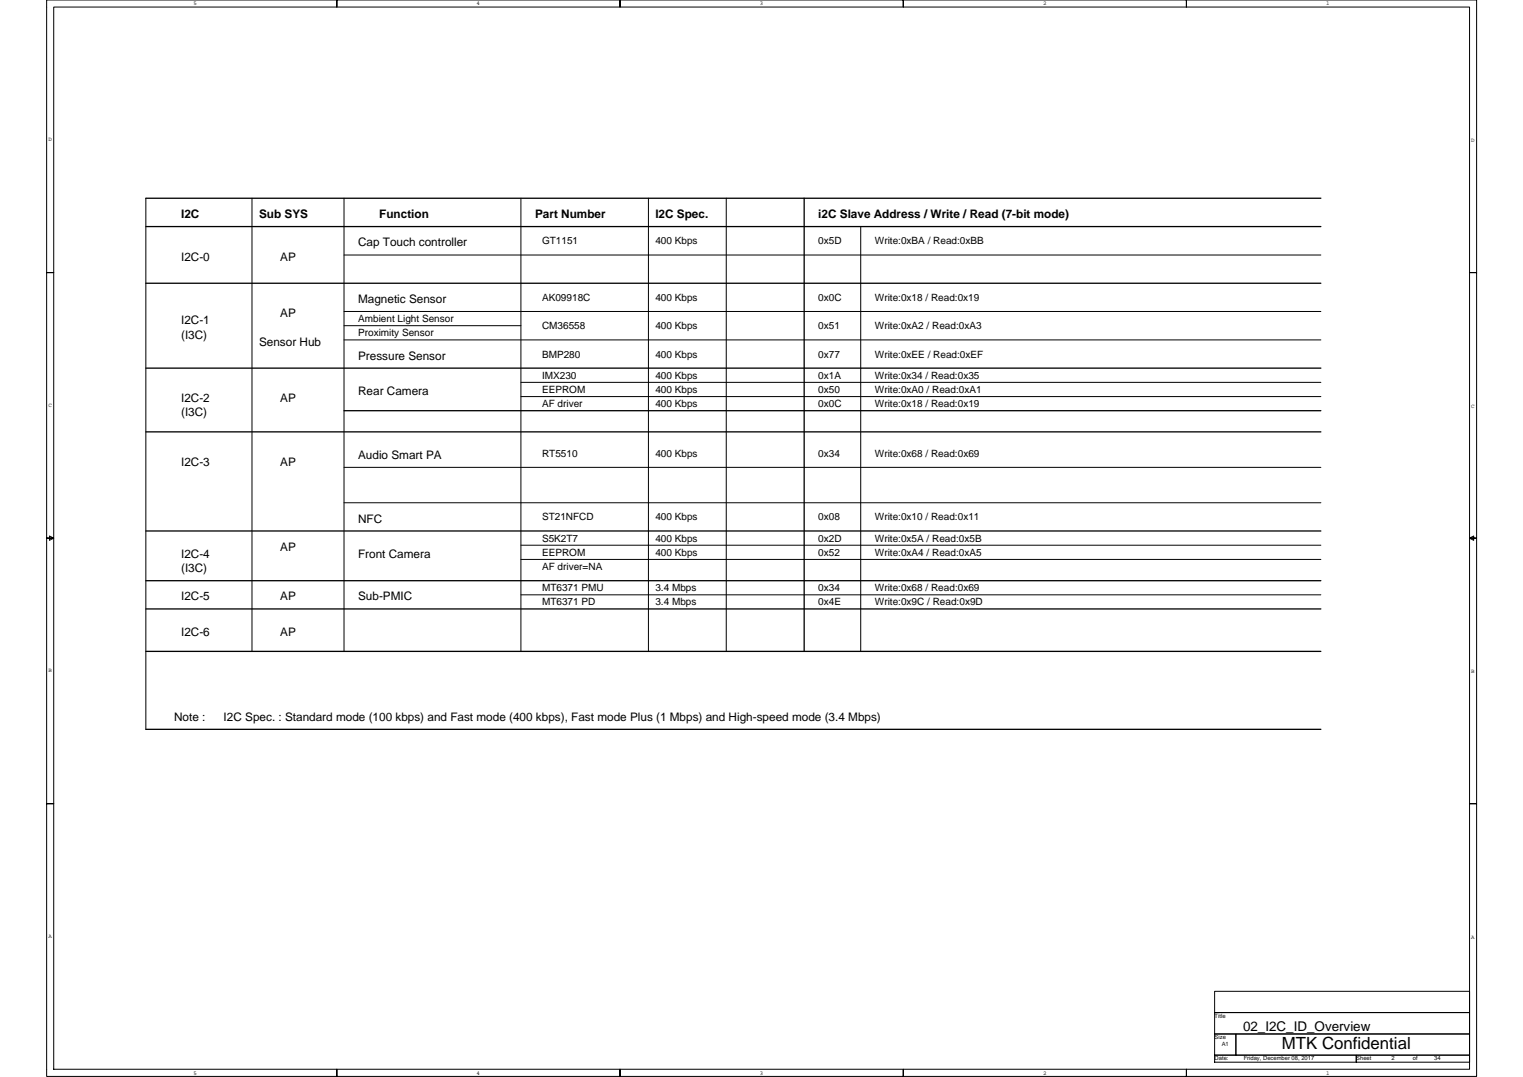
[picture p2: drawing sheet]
<svg xmlns="http://www.w3.org/2000/svg" width="297mm" height="210mm" viewBox="0 0 297 210" stroke-linecap="round" stroke-linejoin="round" font-family="sans-serif">
<defs><g id="words">
<text font-size="3.3" x="250" y="204.5">MTK Confidential</text>
<text font-size="2.6" x="242.4" y="201">02_I2C_ID_Overview</text>
<g font-size="2.3">
<text x="35.3" y="42.5">I2C</text>
<text x="50.5" y="42.5">Sub SYS</text>
<text x="74" y="42.5">Function</text>
<text x="104.4" y="42.5">Part Number</text>
<text x="127.8" y="42.5">I2C Spec.</text>
<text x="159.6" y="42.5">i2C Slave Address / Write / Read (7-bit mode)</text>
<text x="35.3" y="50.8">I2C-0</text>
<text x="54.6" y="50.8">AP</text>
<text x="69.8" y="48">Cap Touch controller</text>
<text x="69.8" y="59.1">Magnetic Sensor</text>
<text x="35.3" y="63.2">I2C-1</text>
<text x="35.3" y="66">(I3C)</text>
<text x="54.6" y="61.8">AP</text>
<text x="50.5" y="67.4">Sensor Hub</text>
<text x="69.8" y="70.1">Pressure Sensor</text>
<text x="69.8" y="77">Rear Camera</text>
<text x="35.3" y="78.4">I2C-2</text>
<text x="35.3" y="81.2">(I3C)</text>
<text x="54.6" y="78.4">AP</text>
<text x="69.8" y="89.5">Audio Smart PA</text>
<text x="35.3" y="90.8">I2C-3</text>
<text x="54.6" y="90.8">AP</text>
<text x="69.8" y="101.9">NFC</text>
<text x="54.6" y="107.4">AP</text>
<text x="35.3" y="108.8">I2C-4</text>
<text x="35.3" y="111.6">(I3C)</text>
<text x="69.8" y="108.8">Front Camera</text>
<text x="35.3" y="117.1">I2C-5</text>
<text x="54.6" y="117.1">AP</text>
<text x="69.8" y="117.1">Sub-PMIC</text>
<text x="35.3" y="124">I2C-6</text>
<text x="54.6" y="124">AP</text>
<text x="33.9" y="140.5">Note :</text>
<text x="43.6" y="140.5">I2C Spec. : Standard mode (100 kbps) and Fast mode (400 kbps), Fast mode Plus (1 Mbps) and High-speed mode (3.4 Mbps)</text>
</g>
<g font-size="2">
<text x="105.7" y="47.6">GT1151</text>
<text x="127.8" y="47.6">400 Kbps</text>
<text x="159.6" y="47.6">0x5D</text>
<text x="170.6" y="47.6">Write:0xBA / Read:0xBB</text>
<text x="105.7" y="58.7">AK09918C</text>
<text x="127.8" y="58.7">400 Kbps</text>
<text x="159.6" y="58.7">0x0C</text>
<text x="170.6" y="58.7">Write:0x18 / Read:0x19</text>
<text x="69.8" y="62.8">Ambient Light Sensor</text>
<text x="69.8" y="65.6">Proximity Sensor</text>
<text x="105.7" y="64.2">CM36558</text>
<text x="127.8" y="64.2">400 Kbps</text>
<text x="159.6" y="64.2">0x51</text>
<text x="170.6" y="64.2">Write:0xA2 / Read:0xA3</text>
<text x="105.7" y="69.7">BMP280</text>
<text x="127.8" y="69.7">400 Kbps</text>
<text x="159.6" y="69.7">0x77</text>
<text x="170.6" y="69.7">Write:0xEE / Read:0xEF</text>
<text x="105.7" y="73.9">IMX230</text>
<text x="105.7" y="76.6">EEPROM</text>
<text x="127.8" y="73.9">400 Kbps</text>
<text x="127.8" y="76.6">400 Kbps</text>
<text x="159.6" y="73.9">0x1A</text>
<text x="159.6" y="76.6">0x50</text>
<text x="170.6" y="73.9">Write:0x34 / Read:0x35</text>
<text x="170.6" y="76.6">Write:0xA0 / Read:0xA1</text>
<text x="105.7" y="79.4">AF driver</text>
<text x="127.8" y="79.4">400 Kbps</text>
<text x="159.6" y="79.4">0x0C</text>
<text x="170.6" y="79.4">Write:0x18 / Read:0x19</text>
<text x="105.7" y="89">RT5510</text>
<text x="127.8" y="89">400 Kbps</text>
<text x="159.6" y="89">0x34</text>
<text x="170.6" y="89">Write:0x68 / Read:0x69</text>
<text x="105.7" y="101.5">ST21NFCD</text>
<text x="127.8" y="101.5">400 Kbps</text>
<text x="159.6" y="101.5">0x08</text>
<text x="170.6" y="101.5">Write:0x10 / Read:0x11</text>
<text x="105.7" y="105.6">S5K2T7</text>
<text x="127.8" y="105.6">400 Kbps</text>
<text x="159.6" y="105.6">0x2D</text>
<text x="170.6" y="105.6">Write:0x5A / Read:0x5B</text>
<text x="105.7" y="108.4">EEPROM</text>
<text x="105.7" y="111.1">AF driver=NA</text>
<text x="127.8" y="108.4">400 Kbps</text>
<text x="159.6" y="108.4">0x52</text>
<text x="170.6" y="108.4">Write:0xA4 / Read:0xA5</text>
<text x="105.7" y="115.3">MT6371 PMU</text>
<text x="105.7" y="118">MT6371 PD</text>
<text x="127.8" y="118">3.4 Mbps</text>
<text x="127.8" y="115.3">3.4 Mbps</text>
<text x="159.6" y="115.3">0x34</text>
<text x="159.6" y="118">0x4E</text>
<text x="170.6" y="115.3">Write:0x68 / Read:0x69</text>
<text x="170.6" y="118">Write:0x9C / Read:0x9D</text>
</g>
<g font-size="1.1">
<text x="37.7" y="1">5</text>
<text x="93" y="1">4</text>
<text x="148.2" y="1">3</text>
<text x="203.4" y="1">2</text>
<text x="258.7" y="1">1</text>
<text x="9.4" y="27.6">D</text>
<text x="286.9" y="27.7">D</text>
<text x="9.4" y="79.3">C</text>
<text x="286.9" y="79.5">C</text>
<text x="9.4" y="131.1">B</text>
<text x="286.9" y="131.3">B</text>
<text x="9.4" y="182.9">A</text>
<text x="286.9" y="183">A</text>
<text x="236.9" y="198.4">Title</text>
<text x="236.9" y="202.5">Size</text>
<text x="238.3" y="203.9">A1</text>
<text x="37.7" y="209.5">5</text>
<text x="93" y="209.5">4</text>
<text x="148.2" y="209.5">3</text>
<text x="203.4" y="209.5">2</text>
<text x="236.9" y="206.7">Date:</text>
<text x="242.6" y="206.7">Friday, December 08, 2017</text>
<text x="258.7" y="209.5">1</text>
<text x="264.5" y="206.7">Sheet</text>
<text x="271.4" y="206.7">2</text>
<text x="275.6" y="206.7">of</text>
<text x="279.7" y="206.7">34</text>
</g>
</g></defs>
<path d="M28.4 38.7h229.2M156.8 38.7v88.3M28.4 44.2h229.2M28.4 55.2h229.2M28.4 71.8h229.2M28.4 84.2h229.2M67.1 80.1h190.5M28.4 103.5h229.2M28.4 118.7h229.2M28.4 113.2h229.2M28.4 127h229.2M28.4 142.2h229.2" fill="none" stroke="#000" stroke-width=".25"/>
<g fill="none" stroke="#000" stroke-width=".2">
<path d="M9.1 0h56.6v1.4v-1.4h55.2v1.4v-1.4h55.3v1.4v-1.4h55.2v1.4v-1.4h56.6v53.1h-1.4h1.4v51.8h-1.4l.8-.4v.8l-.8-.4h1.4v51.8h-1.4h1.4v53.2h-56.6v-1.4v1.4h-55.2v-1.4v1.4h-55.3v-1.4v1.4h-55.2v-1.4v1.4h-56.6v-53.2h1.4h-1.4v-51.8h1.4l-.9-.4v.8l.9-.4h-1.4v-51.8h1.4h-1.4zM10.5 1.4h276.1v207.1h-276.1zM28.4 38.7v103.5M49.1 38.7v88.3M67.1 38.7v88.3M101.6 38.7v88.3M126.5 38.7v88.3M141.6 38.7v88.3M67.1 49.7h190.5M167.9 44.2v82.8M67.1 60.7h190.5M67.1 66.3h190.5"/>
<path d="M67.1 63.5h34.5M101.6 74.5h156M101.6 77.3h156M67.1 91.1h190.5M67.1 98h190.5M101.6 106.3h156M101.6 109.1h156M101.6 116h156M236.9 193.3h49.7v4.1h-49.7zM236.9 197.4h49.7v4.2h-49.7zM236.9 205.7h27.6v1.4h-27.6zM236.9 201.6h4.1v4.1h-4.1z"/>
<path d="M241 201.6h45.6v4.1h-45.6zM264.5 205.7h22.1v1.4h-22.1z"/>
</g>
<use href="#words"/>
</svg>
